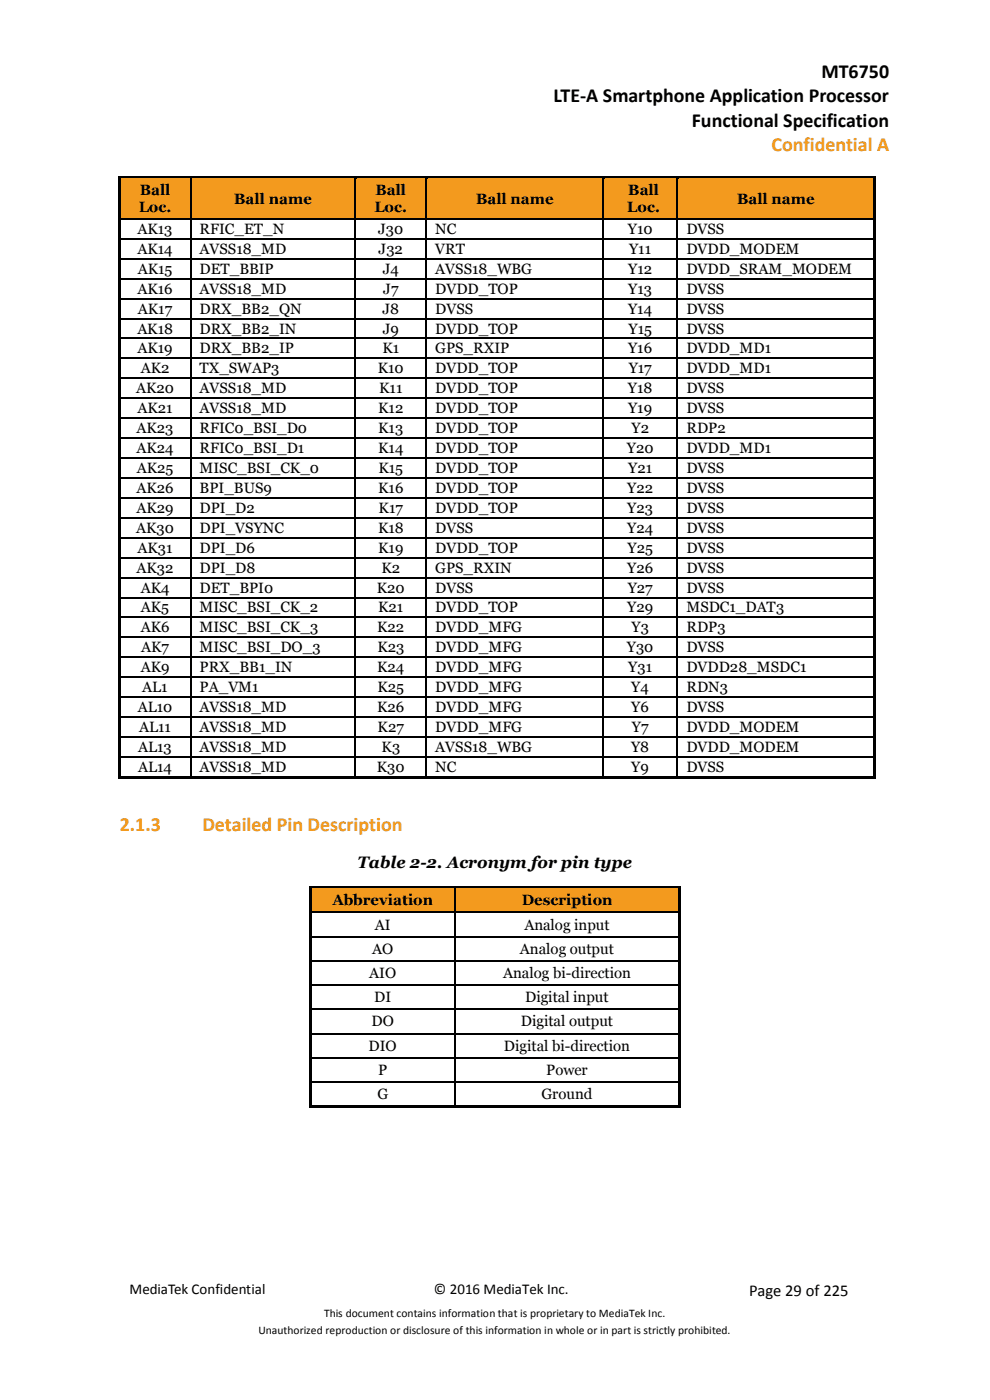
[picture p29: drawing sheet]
<svg xmlns="http://www.w3.org/2000/svg" width="210mm" height="297mm" viewBox="0 0 210 297" stroke-linecap="round" stroke-linejoin="round" font-family="sans-serif">
<defs><g id="words">
<g font-size="4.2">
<text x="174.2" y="16.5">MT6750</text>
<text x="117.4" y="21.7">LTE-A Smartphone Application Processor</text>
<text x="146.8" y="26.9">Functional Specification</text>
</g>
<g font-size="4.2" fill="#f39a1e">
<text x="163.7" y="32.1">Confidential A</text>
<text x="25.4" y="176.3">2.1.3</text>
<text x="42.9" y="176.3">Detailed Pin Description</text>
</g>
<g font-size="3.5">
<text x="75.8" y="184">Table 2-2. Acronym for pin type</text>
<text x="159" y="275">Page 29 of 225</text>
</g>
<g font-size="3.2">
<text x="29.6" y="41.4">Ball</text>
<text x="79.6" y="41.4">Ball</text>
<text x="133.3" y="41.4">Ball</text>
<text x="29.4" y="45">Loc.</text>
<text x="49.7" y="43.2">Ball name</text>
<text x="79.4" y="45">Loc.</text>
<text x="101" y="43.2">Ball name</text>
<text x="133.1" y="45">Loc.</text>
<text x="156.4" y="43.2">Ball name</text>
<text x="29.2" y="49.7">AK13</text>
<text x="29.2" y="53.9">AK14</text>
<text x="42.3" y="49.7">RFIC_ET_N</text>
<text x="42.3" y="53.9">AVSS18_MD</text>
<text x="80.2" y="49.7">J30</text>
<text x="80.3" y="53.9">J32</text>
<text x="92.3" y="49.7">NC</text>
<text x="92.3" y="53.9">VRT</text>
<text x="133.2" y="49.7">Y10</text>
<text x="133.5" y="53.9">Y11</text>
<text x="145.6" y="49.7">DVSS</text>
<text x="145.6" y="53.9">DVDD_MODEM</text>
<text x="29.2" y="58.1">AK15</text>
<text x="42.3" y="58.1">DET_BBIP</text>
<text x="81.2" y="58.1">J4</text>
<text x="92.3" y="58.1">AVSS18_WBG</text>
<text x="133.3" y="58.1">Y12</text>
<text x="145.6" y="58.1">DVDD_SRAM_MODEM</text>
<text x="29.2" y="62.3">AK16</text>
<text x="42.3" y="62.3">AVSS18_MD</text>
<text x="81.3" y="62.3">J7</text>
<text x="92.3" y="62.3">DVDD_TOP</text>
<text x="133.3" y="62.3">Y13</text>
<text x="145.6" y="62.3">DVSS</text>
<text x="29.1" y="70.8">AK18</text>
<text x="29.3" y="66.6">AK17</text>
<text x="42.3" y="66.6">DRX_BB2_QN</text>
<text x="42.3" y="70.8">DRX_BB2_IN</text>
<text x="81.1" y="66.6">J8</text>
<text x="81.2" y="70.8">J9</text>
<text x="92.3" y="66.6">DVSS</text>
<text x="92.3" y="70.8">DVDD_TOP</text>
<text x="133.2" y="66.6">Y14</text>
<text x="133.3" y="70.8">Y15</text>
<text x="145.6" y="66.6">DVSS</text>
<text x="145.6" y="70.8">DVSS</text>
<text x="29.2" y="75">AK19</text>
<text x="42.3" y="75">DRX_BB2_IP</text>
<text x="81.1" y="75">K1</text>
<text x="92.3" y="75">GPS_RXIP</text>
<text x="133.2" y="75">Y16</text>
<text x="145.6" y="75">DVDD_MD1</text>
<text x="28.9" y="83.4">AK20</text>
<text x="29.9" y="79.2">AK2</text>
<text x="42.3" y="79.2">TX_SWAP3</text>
<text x="42.3" y="83.4">AVSS18_MD</text>
<text x="80.2" y="79.2">K10</text>
<text x="80.5" y="83.4">K11</text>
<text x="92.3" y="79.2">DVDD_TOP</text>
<text x="92.3" y="83.4">DVDD_TOP</text>
<text x="133.2" y="83.4">Y18</text>
<text x="133.4" y="79.2">Y17</text>
<text x="145.6" y="79.2">DVDD_MD1</text>
<text x="145.6" y="83.4">DVSS</text>
<text x="29.2" y="87.7">AK21</text>
<text x="42.3" y="87.7">AVSS18_MD</text>
<text x="80.2" y="87.7">K12</text>
<text x="92.3" y="87.7">DVDD_TOP</text>
<text x="133.2" y="87.7">Y19</text>
<text x="145.6" y="87.7">DVSS</text>
<text x="29" y="91.9">AK23</text>
<text x="42.3" y="91.9">RFIC0_BSI_D0</text>
<text x="80.2" y="91.9">K13</text>
<text x="92.3" y="91.9">DVDD_TOP</text>
<text x="134" y="91.9">Y2</text>
<text x="145.6" y="91.9">RDP2</text>
<text x="29" y="96.1">AK24</text>
<text x="29" y="100.3">AK25</text>
<text x="42.3" y="96.1">RFIC0_BSI_D1</text>
<text x="42.3" y="100.3">MISC_BSI_CK_0</text>
<text x="80.2" y="96.1">K14</text>
<text x="80.3" y="100.3">K15</text>
<text x="92.3" y="96.1">DVDD_TOP</text>
<text x="92.3" y="100.3">DVDD_TOP</text>
<text x="133" y="96.1">Y20</text>
<text x="133.3" y="100.3">Y21</text>
<text x="145.6" y="96.1">DVDD_MD1</text>
<text x="145.6" y="100.3">DVSS</text>
<text x="29" y="104.6">AK26</text>
<text x="42.3" y="104.6">BPI_BUS9</text>
<text x="80.2" y="104.6">K16</text>
<text x="92.3" y="104.6">DVDD_TOP</text>
<text x="133.1" y="104.6">Y22</text>
<text x="145.6" y="104.6">DVSS</text>
<text x="28.9" y="113">AK30</text>
<text x="29" y="108.8">AK29</text>
<text x="42.3" y="108.8">DPI_D2</text>
<text x="42.3" y="113">DPI_VSYNC</text>
<text x="80.2" y="113">K18</text>
<text x="80.3" y="108.8">K17</text>
<text x="92.3" y="108.8">DVDD_TOP</text>
<text x="92.3" y="113">DVSS</text>
<text x="133.1" y="108.8">Y23</text>
<text x="133.1" y="113">Y24</text>
<text x="145.6" y="108.8">DVSS</text>
<text x="145.6" y="113">DVSS</text>
<text x="29.2" y="117.2">AK31</text>
<text x="42.3" y="117.2">DPI_D6</text>
<text x="80.2" y="117.2">K19</text>
<text x="92.3" y="117.2">DVDD_TOP</text>
<text x="133.1" y="117.2">Y25</text>
<text x="145.6" y="117.2">DVSS</text>
<text x="29" y="121.5">AK32</text>
<text x="29.9" y="125.7">AK4</text>
<text x="42.3" y="121.5">DPI_D8</text>
<text x="42.3" y="125.7">DET_BPI0</text>
<text x="79.9" y="125.7">K20</text>
<text x="80.9" y="121.5">K2</text>
<text x="92.3" y="121.5">GPS_RXIN</text>
<text x="92.3" y="125.7">DVSS</text>
<text x="133.1" y="121.5">Y26</text>
<text x="133.2" y="125.7">Y27</text>
<text x="145.6" y="121.5">DVSS</text>
<text x="145.6" y="125.7">DVSS</text>
<text x="29.9" y="129.9">AK5</text>
<text x="42.3" y="129.9">MISC_BSI_CK_2</text>
<text x="80.2" y="129.9">K21</text>
<text x="92.3" y="129.9">DVDD_TOP</text>
<text x="133.1" y="129.9">Y29</text>
<text x="145.6" y="129.9">MSDC1_DAT3</text>
<text x="29.9" y="134.2">AK6</text>
<text x="42.3" y="134.2">MISC_BSI_CK_3</text>
<text x="80" y="134.2">K22</text>
<text x="92.3" y="134.2">DVDD_MFG</text>
<text x="134" y="134.2">Y3</text>
<text x="145.6" y="134.2">RDP3</text>
<text x="29.9" y="142.6">AK9</text>
<text x="29.9" y="138.4">AK7</text>
<text x="42.3" y="138.4">MISC_BSI_DO_3</text>
<text x="42.3" y="142.6">PRX_BB1_IN</text>
<text x="80" y="142.6">K24</text>
<text x="80.1" y="138.4">K23</text>
<text x="92.3" y="138.4">DVDD_MFG</text>
<text x="92.3" y="142.6">DVDD_MFG</text>
<text x="133" y="138.4">Y30</text>
<text x="133.3" y="142.6">Y31</text>
<text x="145.6" y="138.4">DVSS</text>
<text x="145.6" y="142.6">DVDD28_MSDC1</text>
<text x="30.2" y="146.8">AL1</text>
<text x="42.3" y="146.8">PA_VM1</text>
<text x="80.1" y="146.8">K25</text>
<text x="92.3" y="146.8">DVDD_MFG</text>
<text x="133.9" y="146.8">Y4</text>
<text x="145.6" y="146.8">RDN3</text>
<text x="29.2" y="151.1">AL10</text>
<text x="29.5" y="155.3">AL11</text>
<text x="42.3" y="151.1">AVSS18_MD</text>
<text x="42.3" y="155.3">AVSS18_MD</text>
<text x="80" y="151.1">K26</text>
<text x="80.1" y="155.3">K27</text>
<text x="92.3" y="151.1">DVDD_MFG</text>
<text x="92.3" y="155.3">DVDD_MFG</text>
<text x="133.9" y="151.1">Y6</text>
<text x="134.1" y="155.3">Y7</text>
<text x="145.6" y="151.1">DVSS</text>
<text x="145.6" y="155.3">DVDD_MODEM</text>
<text x="29.3" y="159.5">AL13</text>
<text x="42.3" y="159.5">AVSS18_MD</text>
<text x="81" y="159.5">K3</text>
<text x="92.3" y="159.5">AVSS18_WBG</text>
<text x="133.9" y="159.5">Y8</text>
<text x="145.6" y="159.5">DVDD_MODEM</text>
<text x="29.3" y="163.7">AL14</text>
<text x="42.3" y="163.7">AVSS18_MD</text>
<text x="79.9" y="163.7">K30</text>
<text x="92.3" y="163.7">NC</text>
<text x="133.9" y="163.7">Y9</text>
<text x="145.6" y="163.7">DVSS</text>
<text x="70.5" y="192">Abbreviation</text>
<text x="79.5" y="197.2">AI</text>
<text x="110.7" y="192">Description</text>
<text x="111.2" y="197.2">Analog input</text>
<text x="79" y="202.3">AO</text>
<text x="110.3" y="202.3">Analog output</text>
<text x="78.3" y="207.5">AIO</text>
<text x="106.7" y="207.5">Analog bi-direction</text>
<text x="79.4" y="212.6">DI</text>
<text x="111.4" y="212.6">Digital input</text>
<text x="78.8" y="217.7">DO</text>
<text x="110.5" y="217.7">Digital output</text>
<text x="78.2" y="222.9">DIO</text>
<text x="106.9" y="222.9">Digital bi-direction</text>
<text x="80.1" y="233.2">G</text>
<text x="80.2" y="228">P</text>
<text x="114.9" y="233.2">Ground</text>
<text x="115.9" y="228">Power</text>
<text x="27.5" y="274.6">MediaTek Confidential</text>
<text x="92.1" y="274.6">© 2016 MediaTek Inc.</text>
</g>
<g font-size="2.5">
<text x="68.8" y="279.3">This document contains information that is proprietary to MediaTek Inc.</text>
<text x="54.8" y="283.1">Unauthorized reproduction or disclosure of this information in whole or in part is strictly prohibited.</text>
</g>
</g></defs>
<g fill="#f39a1e">
<path d="M25.7 37.9h1.6v8.4h-1.6z" fill-rule="evenodd"/>
<path d="M38.5 37.9h1.8v8.4h-1.8z" fill-rule="evenodd"/>
<path d="M27.3 37.9h11.2v4.2h-11.2z" fill-rule="evenodd"/>
<path d="M27.3 42.1h11.2v4.2h-11.2z" fill-rule="evenodd"/>
<path d="M40.6 37.9h34.7v1.8h-34.7z" fill-rule="evenodd"/>
<path d="M40.6 39.7h1.7v4.8h-1.7z" fill-rule="evenodd"/>
<path d="M73.5 39.7h1.8v4.8h-1.8z" fill-rule="evenodd"/>
<path d="M40.6 44.5h34.7v1.8h-34.7z" fill-rule="evenodd"/>
<path d="M42.3 39.7h31.2v4.8h-31.2z" fill-rule="evenodd"/>
<path d="M75.5 37.9h1.8v8.4h-1.8z" fill-rule="evenodd"/>
<path d="M88.5 37.9h1.8v8.4h-1.8z" fill-rule="evenodd"/>
<path d="M77.3 37.9h11.2v4.2h-11.2z" fill-rule="evenodd"/>
<path d="M77.3 42.1h11.2v4.2h-11.2z" fill-rule="evenodd"/>
<path d="M90.6 37.9h37.2v1.8h-37.2z" fill-rule="evenodd"/>
<path d="M90.6 39.7h1.7v4.8h-1.7z" fill-rule="evenodd"/>
<path d="M126.1 39.7h1.7v4.8h-1.7z" fill-rule="evenodd"/>
<path d="M90.6 44.5h37.2v1.8h-37.2z" fill-rule="evenodd"/>
<path d="M92.3 39.7h33.8v4.8h-33.8z" fill-rule="evenodd"/>
<path d="M128.1 37.9h1.8v8.4h-1.8z" fill-rule="evenodd"/>
<path d="M141.8 37.9h1.8v8.4h-1.8z" fill-rule="evenodd"/>
<path d="M129.9 37.9h11.9v4.2h-11.9z" fill-rule="evenodd"/>
<path d="M129.9 42.1h11.9v4.2h-11.9z" fill-rule="evenodd"/>
<path d="M143.8 37.9h41.4v1.8h-41.4z" fill-rule="evenodd"/>
<path d="M143.8 39.7h1.8v4.8h-1.8z" fill-rule="evenodd"/>
<path d="M183.6 39.7h1.6v4.8h-1.6z" fill-rule="evenodd"/>
<path d="M143.8 44.5h41.4v1.8h-41.4z" fill-rule="evenodd"/>
<path d="M145.6 39.7h38v4.8h-38z" fill-rule="evenodd"/>
</g>
<g fill="#000">
<path d="M25.2 37.3h.5v.6h-.5z" fill-rule="evenodd"/>
<path d="M25.2 37.3h.5v.5h-.5z" fill-rule="evenodd"/>
<path d="M25.7 37.3h14.6v.5h-14.6z" fill-rule="evenodd"/>
</g>
<path d="M25.7 37.8h14.6" fill="none" stroke="#f39a1e" stroke-width=".21"/>
<path d="M40.6 37.8l.2 .1z" fill-rule="evenodd" fill="#f39a1e"/>
<g fill="#000">
<path d="M40.3 37.8l.3 .1z" fill-rule="evenodd"/>
<path d="M40.3 37.3h.5v.5h-.5z" fill-rule="evenodd"/>
<path d="M40.8 37.3h34.5v.5h-34.5z" fill-rule="evenodd"/>
</g>
<path d="M40.8 37.8h34.5" fill="none" stroke="#f39a1e" stroke-width=".21"/>
<path d="M75.5 37.8l.3 .1z" fill-rule="evenodd" fill="#f39a1e"/>
<g fill="#000">
<path d="M75.3 37.8l.2 .1z" fill-rule="evenodd"/>
<path d="M75.3 37.3h.5v.5h-.5z" fill-rule="evenodd"/>
<path d="M75.8 37.3h14.5v.5h-14.5z" fill-rule="evenodd"/>
</g>
<path d="M75.8 37.8h14.5" fill="none" stroke="#f39a1e" stroke-width=".21"/>
<path d="M90.6 37.8l.2 .1z" fill-rule="evenodd" fill="#f39a1e"/>
<g fill="#000">
<path d="M90.3 37.8l.3 .1z" fill-rule="evenodd"/>
<path d="M90.3 37.3h.5v.5h-.5z" fill-rule="evenodd"/>
<path d="M90.8 37.3h37v.5h-37z" fill-rule="evenodd"/>
</g>
<path d="M90.8 37.8h37" fill="none" stroke="#f39a1e" stroke-width=".21"/>
<path d="M128.1 37.8l.2 .1z" fill-rule="evenodd" fill="#f39a1e"/>
<g fill="#000">
<path d="M127.8 37.8l.3 .1z" fill-rule="evenodd"/>
<path d="M127.8 37.3h.5v.5h-.5z" fill-rule="evenodd"/>
<path d="M128.3 37.3h15.3v.5h-15.3z" fill-rule="evenodd"/>
</g>
<path d="M128.3 37.8h15.3" fill="none" stroke="#f39a1e" stroke-width=".21"/>
<path d="M143.8 37.8l.3 .1z" fill-rule="evenodd" fill="#f39a1e"/>
<g fill="#000">
<path d="M143.6 37.8l.2 .1z" fill-rule="evenodd"/>
<path d="M143.6 37.3h.5v.5h-.5z" fill-rule="evenodd"/>
<path d="M144.1 37.3h41.1v.5h-41.1z" fill-rule="evenodd"/>
<path d="M185.2 37.3h.5v.6h-.5z" fill-rule="evenodd"/>
<path d="M185.2 37.3h.5v.5h-.5z" fill-rule="evenodd"/>
<path d="M25.2 37.9h.5v8.4h-.5z" fill-rule="evenodd"/>
<path d="M25.2 46.3h.5v.3h-.5z" fill-rule="evenodd"/>
<path d="M25.2 46.6h.5v4h-.5z" fill-rule="evenodd"/>
<path d="M25.2 50.6h.5v.2h-.5z" fill-rule="evenodd"/>
<path d="M25.2 50.8h.5v4h-.5z" fill-rule="evenodd"/>
<path d="M25.2 54.8h.5v.2h-.5z" fill-rule="evenodd"/>
<path d="M25.2 55h.5v4h-.5z" fill-rule="evenodd"/>
<path d="M25.2 59h.5v.3h-.5z" fill-rule="evenodd"/>
<path d="M40.3 46.3h.3v.3h-.3z" fill-rule="evenodd"/>
<path d="M40.3 50.6h.3v.2h-.3z" fill-rule="evenodd"/>
<path d="M40.3 54.8h.3v.2h-.3z" fill-rule="evenodd"/>
<path d="M40.3 59h.3v.3h-.3z" fill-rule="evenodd"/>
<path d="M75.3 46.3h.2v.3h-.2z" fill-rule="evenodd"/>
<path d="M75.3 50.6h.2v.2h-.2z" fill-rule="evenodd"/>
<path d="M75.3 54.8h.2v.2h-.2z" fill-rule="evenodd"/>
<path d="M75.3 59h.2v.3h-.2z" fill-rule="evenodd"/>
<path d="M90.3 46.3h.3v.3h-.3z" fill-rule="evenodd"/>
<path d="M90.3 50.6h.3v.2h-.3z" fill-rule="evenodd"/>
<path d="M90.3 54.8h.3v.2h-.3z" fill-rule="evenodd"/>
<path d="M90.3 59h.3v.3h-.3z" fill-rule="evenodd"/>
<path d="M127.8 46.3h.3v.3h-.3z" fill-rule="evenodd"/>
<path d="M127.8 50.6h.3v.2h-.3z" fill-rule="evenodd"/>
<path d="M127.8 54.8h.3v.2h-.3z" fill-rule="evenodd"/>
<path d="M127.8 59h.3v.3h-.3z" fill-rule="evenodd"/>
<path d="M143.6 46.3h.2v.3h-.2z" fill-rule="evenodd"/>
<path d="M143.6 50.6h.2v.2h-.2z" fill-rule="evenodd"/>
<path d="M143.6 54.8h.2v.2h-.2z" fill-rule="evenodd"/>
<path d="M143.6 59h.2v.3h-.2z" fill-rule="evenodd"/>
<path d="M185.2 37.9h.5v8.4h-.5z" fill-rule="evenodd"/>
<path d="M185.2 46.3h.5v.3h-.5z" fill-rule="evenodd"/>
<path d="M185.2 46.6h.5v4h-.5z" fill-rule="evenodd"/>
<path d="M185.2 50.6h.5v.2h-.5z" fill-rule="evenodd"/>
<path d="M185.2 50.8h.5v4h-.5z" fill-rule="evenodd"/>
<path d="M185.2 54.8h.5v.2h-.5z" fill-rule="evenodd"/>
<path d="M185.2 55h.5v4h-.5z" fill-rule="evenodd"/>
<path d="M185.2 59h.5v.3h-.5z" fill-rule="evenodd"/>
<path d="M25.2 59.3h.5v4h-.5z" fill-rule="evenodd"/>
<path d="M25.2 63.3h.5v.2h-.5z" fill-rule="evenodd"/>
<path d="M25.2 63.5h.5v3.9h-.5z" fill-rule="evenodd"/>
<path d="M25.2 67.4h.5v.3h-.5z" fill-rule="evenodd"/>
<path d="M25.2 67.7h.5v4h-.5z" fill-rule="evenodd"/>
<path d="M25.2 71.7h.5v.2h-.5z" fill-rule="evenodd"/>
<path d="M25.2 71.9h.5v4h-.5z" fill-rule="evenodd"/>
<path d="M25.2 75.9h.5v.3h-.5z" fill-rule="evenodd"/>
<path d="M40.3 63.3h.3v.2h-.3z" fill-rule="evenodd"/>
<path d="M40.3 67.4h.3v.3h-.3z" fill-rule="evenodd"/>
<path d="M40.3 71.7h.3v.2h-.3z" fill-rule="evenodd"/>
<path d="M40.3 75.9h.3v.3h-.3z" fill-rule="evenodd"/>
<path d="M75.3 63.3h.2v.2h-.2z" fill-rule="evenodd"/>
<path d="M75.3 67.4h.2v.3h-.2z" fill-rule="evenodd"/>
<path d="M75.3 71.7h.2v.2h-.2z" fill-rule="evenodd"/>
<path d="M75.3 75.9h.2v.3h-.2z" fill-rule="evenodd"/>
<path d="M90.3 63.3h.3v.2h-.3z" fill-rule="evenodd"/>
<path d="M90.3 67.4h.3v.3h-.3z" fill-rule="evenodd"/>
<path d="M90.3 71.7h.3v.2h-.3z" fill-rule="evenodd"/>
<path d="M90.3 75.9h.3v.3h-.3z" fill-rule="evenodd"/>
<path d="M127.8 63.3h.3v.2h-.3z" fill-rule="evenodd"/>
<path d="M127.8 67.4h.3v.3h-.3z" fill-rule="evenodd"/>
<path d="M127.8 71.7h.3v.2h-.3z" fill-rule="evenodd"/>
<path d="M127.8 75.9h.3v.3h-.3z" fill-rule="evenodd"/>
<path d="M143.6 63.3h.2v.2h-.2z" fill-rule="evenodd"/>
<path d="M143.6 67.4h.2v.3h-.2z" fill-rule="evenodd"/>
<path d="M143.6 71.7h.2v.2h-.2z" fill-rule="evenodd"/>
<path d="M143.6 75.9h.2v.3h-.2z" fill-rule="evenodd"/>
<path d="M185.2 59.3h.5v4h-.5z" fill-rule="evenodd"/>
<path d="M185.2 63.3h.5v.2h-.5z" fill-rule="evenodd"/>
<path d="M185.2 63.5h.5v3.9h-.5z" fill-rule="evenodd"/>
<path d="M185.2 67.4h.5v.3h-.5z" fill-rule="evenodd"/>
<path d="M185.2 67.7h.5v4h-.5z" fill-rule="evenodd"/>
<path d="M185.2 71.7h.5v.2h-.5z" fill-rule="evenodd"/>
<path d="M185.2 71.9h.5v4h-.5z" fill-rule="evenodd"/>
<path d="M185.2 75.9h.5v.3h-.5z" fill-rule="evenodd"/>
<path d="M25.2 76.2h.5v3.9h-.5z" fill-rule="evenodd"/>
<path d="M25.2 80.1h.5v.3h-.5z" fill-rule="evenodd"/>
<path d="M25.2 80.4h.5v4h-.5z" fill-rule="evenodd"/>
<path d="M25.2 84.4h.5v.2h-.5z" fill-rule="evenodd"/>
<path d="M25.2 84.6h.5v4h-.5z" fill-rule="evenodd"/>
<path d="M25.2 88.6h.5v.2h-.5z" fill-rule="evenodd"/>
<path d="M25.2 88.8h.5v4h-.5z" fill-rule="evenodd"/>
<path d="M25.2 92.8h.5v.3h-.5z" fill-rule="evenodd"/>
<path d="M25.2 93.1h.5v3.9h-.5z" fill-rule="evenodd"/>
<path d="M25.2 97h.5v.3h-.5z" fill-rule="evenodd"/>
<path d="M40.3 80.1h.3v.3h-.3z" fill-rule="evenodd"/>
<path d="M40.3 84.4h.3v.2h-.3z" fill-rule="evenodd"/>
<path d="M40.3 88.6h.3v.2h-.3z" fill-rule="evenodd"/>
<path d="M40.3 92.8h.3v.3h-.3z" fill-rule="evenodd"/>
<path d="M40.3 97h.3v.3h-.3z" fill-rule="evenodd"/>
<path d="M75.3 80.1h.2v.3h-.2z" fill-rule="evenodd"/>
<path d="M75.3 84.4h.2v.2h-.2z" fill-rule="evenodd"/>
<path d="M75.3 88.6h.2v.2h-.2z" fill-rule="evenodd"/>
<path d="M75.3 92.8h.2v.3h-.2z" fill-rule="evenodd"/>
<path d="M75.3 97h.2v.3h-.2z" fill-rule="evenodd"/>
<path d="M90.3 80.1h.3v.3h-.3z" fill-rule="evenodd"/>
<path d="M90.3 84.4h.3v.2h-.3z" fill-rule="evenodd"/>
<path d="M90.3 88.6h.3v.2h-.3z" fill-rule="evenodd"/>
<path d="M90.3 92.8h.3v.3h-.3z" fill-rule="evenodd"/>
<path d="M90.3 97h.3v.3h-.3z" fill-rule="evenodd"/>
<path d="M127.8 80.1h.3v.3h-.3z" fill-rule="evenodd"/>
<path d="M127.8 84.4h.3v.2h-.3z" fill-rule="evenodd"/>
<path d="M127.8 88.6h.3v.2h-.3z" fill-rule="evenodd"/>
<path d="M127.8 92.8h.3v.3h-.3z" fill-rule="evenodd"/>
<path d="M127.8 97h.3v.3h-.3z" fill-rule="evenodd"/>
<path d="M143.6 80.1h.2v.3h-.2z" fill-rule="evenodd"/>
<path d="M143.6 84.4h.2v.2h-.2z" fill-rule="evenodd"/>
<path d="M143.6 88.6h.2v.2h-.2z" fill-rule="evenodd"/>
<path d="M143.6 92.8h.2v.3h-.2z" fill-rule="evenodd"/>
<path d="M143.6 97h.2v.3h-.2z" fill-rule="evenodd"/>
<path d="M185.2 76.2h.5v3.9h-.5z" fill-rule="evenodd"/>
<path d="M185.2 80.1h.5v.3h-.5z" fill-rule="evenodd"/>
<path d="M185.2 80.4h.5v4h-.5z" fill-rule="evenodd"/>
<path d="M185.2 84.4h.5v.2h-.5z" fill-rule="evenodd"/>
<path d="M185.2 84.6h.5v4h-.5z" fill-rule="evenodd"/>
<path d="M185.2 88.6h.5v.2h-.5z" fill-rule="evenodd"/>
<path d="M185.2 88.8h.5v4h-.5z" fill-rule="evenodd"/>
<path d="M185.2 92.8h.5v.3h-.5z" fill-rule="evenodd"/>
<path d="M185.2 93.1h.5v3.9h-.5z" fill-rule="evenodd"/>
<path d="M185.2 97h.5v.3h-.5z" fill-rule="evenodd"/>
<path d="M25.2 97.3h.5v4h-.5z" fill-rule="evenodd"/>
<path d="M25.2 101.3h.5v.2h-.5z" fill-rule="evenodd"/>
<path d="M25.2 101.5h.5v4h-.5z" fill-rule="evenodd"/>
<path d="M25.2 105.5h.5v.3h-.5z" fill-rule="evenodd"/>
<path d="M25.2 105.8h.5v3.9h-.5z" fill-rule="evenodd"/>
<path d="M25.2 109.7h.5v.3h-.5z" fill-rule="evenodd"/>
<path d="M25.2 110h.5v3.9h-.5z" fill-rule="evenodd"/>
<path d="M25.2 113.9h.5v.3h-.5z" fill-rule="evenodd"/>
<path d="M25.2 114.2h.5v4h-.5z" fill-rule="evenodd"/>
<path d="M25.2 118.2h.5v.2h-.5z" fill-rule="evenodd"/>
<path d="M40.3 101.3h.3v.2h-.3z" fill-rule="evenodd"/>
<path d="M40.3 105.5h.3v.3h-.3z" fill-rule="evenodd"/>
<path d="M40.3 109.7h.3v.3h-.3z" fill-rule="evenodd"/>
<path d="M40.3 113.9h.3v.3h-.3z" fill-rule="evenodd"/>
<path d="M40.3 118.2h.3v.2h-.3z" fill-rule="evenodd"/>
<path d="M75.3 101.3h.2v.2h-.2z" fill-rule="evenodd"/>
<path d="M75.3 105.5h.2v.3h-.2z" fill-rule="evenodd"/>
<path d="M75.3 109.7h.2v.3h-.2z" fill-rule="evenodd"/>
<path d="M75.3 113.9h.2v.3h-.2z" fill-rule="evenodd"/>
<path d="M75.3 118.2h.2v.2h-.2z" fill-rule="evenodd"/>
<path d="M90.3 101.3h.3v.2h-.3z" fill-rule="evenodd"/>
<path d="M90.3 105.5h.3v.3h-.3z" fill-rule="evenodd"/>
<path d="M90.3 109.7h.3v.3h-.3z" fill-rule="evenodd"/>
<path d="M90.3 113.9h.3v.3h-.3z" fill-rule="evenodd"/>
<path d="M90.3 118.2h.3v.2h-.3z" fill-rule="evenodd"/>
<path d="M127.8 101.3h.3v.2h-.3z" fill-rule="evenodd"/>
<path d="M127.8 105.5h.3v.3h-.3z" fill-rule="evenodd"/>
<path d="M127.8 109.7h.3v.3h-.3z" fill-rule="evenodd"/>
<path d="M127.8 113.9h.3v.3h-.3z" fill-rule="evenodd"/>
<path d="M127.8 118.2h.3v.2h-.3z" fill-rule="evenodd"/>
<path d="M143.6 101.3h.2v.2h-.2z" fill-rule="evenodd"/>
<path d="M143.6 105.5h.2v.3h-.2z" fill-rule="evenodd"/>
<path d="M143.6 109.7h.2v.3h-.2z" fill-rule="evenodd"/>
<path d="M143.6 113.9h.2v.3h-.2z" fill-rule="evenodd"/>
<path d="M143.6 118.2h.2v.2h-.2z" fill-rule="evenodd"/>
<path d="M185.2 97.3h.5v4h-.5z" fill-rule="evenodd"/>
<path d="M185.2 101.3h.5v.2h-.5z" fill-rule="evenodd"/>
<path d="M185.2 101.5h.5v4h-.5z" fill-rule="evenodd"/>
<path d="M185.2 105.5h.5v.3h-.5z" fill-rule="evenodd"/>
<path d="M185.2 105.8h.5v3.9h-.5z" fill-rule="evenodd"/>
<path d="M185.2 109.7h.5v.3h-.5z" fill-rule="evenodd"/>
<path d="M185.2 110h.5v3.9h-.5z" fill-rule="evenodd"/>
<path d="M185.2 113.9h.5v.3h-.5z" fill-rule="evenodd"/>
<path d="M185.2 114.2h.5v4h-.5z" fill-rule="evenodd"/>
<path d="M185.2 118.2h.5v.2h-.5z" fill-rule="evenodd"/>
<path d="M25.2 118.4h.5v4h-.5z" fill-rule="evenodd"/>
<path d="M25.2 122.4h.5v.3h-.5z" fill-rule="evenodd"/>
<path d="M25.2 122.7h.5v3.9h-.5z" fill-rule="evenodd"/>
<path d="M25.2 126.6h.5v.3h-.5z" fill-rule="evenodd"/>
<path d="M25.2 126.9h.5v3.9h-.5z" fill-rule="evenodd"/>
<path d="M25.2 130.8h.5v.3h-.5z" fill-rule="evenodd"/>
<path d="M25.2 131.1h.5v4h-.5z" fill-rule="evenodd"/>
<path d="M25.2 135.1h.5v.2h-.5z" fill-rule="evenodd"/>
<path d="M25.2 135.3h.5v4h-.5z" fill-rule="evenodd"/>
<path d="M25.2 139.3h.5v.2h-.5z" fill-rule="evenodd"/>
<path d="M40.3 122.4h.3v.3h-.3z" fill-rule="evenodd"/>
<path d="M40.3 126.6h.3v.3h-.3z" fill-rule="evenodd"/>
<path d="M40.3 130.8h.3v.3h-.3z" fill-rule="evenodd"/>
<path d="M40.3 135.1h.3v.2h-.3z" fill-rule="evenodd"/>
<path d="M40.3 139.3h.3v.2h-.3z" fill-rule="evenodd"/>
<path d="M75.3 122.4h.2v.3h-.2z" fill-rule="evenodd"/>
<path d="M75.3 126.6h.2v.3h-.2z" fill-rule="evenodd"/>
<path d="M75.3 130.8h.2v.3h-.2z" fill-rule="evenodd"/>
<path d="M75.3 135.1h.2v.2h-.2z" fill-rule="evenodd"/>
<path d="M75.3 139.3h.2v.2h-.2z" fill-rule="evenodd"/>
<path d="M90.3 122.4h.3v.3h-.3z" fill-rule="evenodd"/>
<path d="M90.3 126.6h.3v.3h-.3z" fill-rule="evenodd"/>
<path d="M90.3 130.8h.3v.3h-.3z" fill-rule="evenodd"/>
<path d="M90.3 135.1h.3v.2h-.3z" fill-rule="evenodd"/>
<path d="M90.3 139.3h.3v.2h-.3z" fill-rule="evenodd"/>
<path d="M127.8 122.4h.3v.3h-.3z" fill-rule="evenodd"/>
<path d="M127.8 126.6h.3v.3h-.3z" fill-rule="evenodd"/>
<path d="M127.8 130.8h.3v.3h-.3z" fill-rule="evenodd"/>
<path d="M127.8 135.1h.3v.2h-.3z" fill-rule="evenodd"/>
<path d="M127.8 139.3h.3v.2h-.3z" fill-rule="evenodd"/>
<path d="M143.6 122.4h.2v.3h-.2z" fill-rule="evenodd"/>
<path d="M143.6 126.6h.2v.3h-.2z" fill-rule="evenodd"/>
<path d="M143.6 130.8h.2v.3h-.2z" fill-rule="evenodd"/>
<path d="M143.6 135.1h.2v.2h-.2z" fill-rule="evenodd"/>
<path d="M143.6 139.3h.2v.2h-.2z" fill-rule="evenodd"/>
<path d="M185.2 118.4h.5v4h-.5z" fill-rule="evenodd"/>
<path d="M185.2 122.4h.5v.3h-.5z" fill-rule="evenodd"/>
<path d="M185.2 122.7h.5v3.9h-.5z" fill-rule="evenodd"/>
<path d="M185.2 126.6h.5v.3h-.5z" fill-rule="evenodd"/>
<path d="M185.2 126.9h.5v3.9h-.5z" fill-rule="evenodd"/>
<path d="M185.2 130.8h.5v.3h-.5z" fill-rule="evenodd"/>
<path d="M185.2 131.1h.5v4h-.5z" fill-rule="evenodd"/>
<path d="M185.2 135.1h.5v.2h-.5z" fill-rule="evenodd"/>
<path d="M185.2 135.3h.5v4h-.5z" fill-rule="evenodd"/>
<path d="M185.2 139.3h.5v.2h-.5z" fill-rule="evenodd"/>
<path d="M25.2 139.5h.5v4h-.5z" fill-rule="evenodd"/>
<path d="M25.2 143.5h.5v.3h-.5z" fill-rule="evenodd"/>
<path d="M25.2 143.8h.5v4h-.5z" fill-rule="evenodd"/>
<path d="M25.2 147.8h.5v.2h-.5z" fill-rule="evenodd"/>
<path d="M25.2 148h.5v4h-.5z" fill-rule="evenodd"/>
<path d="M25.2 152h.5v.2h-.5z" fill-rule="evenodd"/>
<path d="M25.2 152.2h.5v4h-.5z" fill-rule="evenodd"/>
<path d="M25.2 156.2h.5v.2h-.5z" fill-rule="evenodd"/>
<path d="M40.3 143.5h.3v.3h-.3z" fill-rule="evenodd"/>
<path d="M40.3 147.8h.3v.2h-.3z" fill-rule="evenodd"/>
<path d="M40.3 152h.3v.2h-.3z" fill-rule="evenodd"/>
<path d="M40.3 156.2h.3v.2h-.3z" fill-rule="evenodd"/>
<path d="M75.3 143.5h.2v.3h-.2z" fill-rule="evenodd"/>
<path d="M75.3 147.8h.2v.2h-.2z" fill-rule="evenodd"/>
<path d="M75.3 152h.2v.2h-.2z" fill-rule="evenodd"/>
<path d="M75.3 156.2h.2v.2h-.2z" fill-rule="evenodd"/>
<path d="M90.3 143.5h.3v.3h-.3z" fill-rule="evenodd"/>
<path d="M90.3 147.8h.3v.2h-.3z" fill-rule="evenodd"/>
<path d="M90.3 152h.3v.2h-.3z" fill-rule="evenodd"/>
<path d="M90.3 156.2h.3v.2h-.3z" fill-rule="evenodd"/>
<path d="M127.8 143.5h.3v.3h-.3z" fill-rule="evenodd"/>
<path d="M127.8 147.8h.3v.2h-.3z" fill-rule="evenodd"/>
<path d="M127.8 152h.3v.2h-.3z" fill-rule="evenodd"/>
<path d="M127.8 156.2h.3v.2h-.3z" fill-rule="evenodd"/>
<path d="M143.6 143.5h.2v.3h-.2z" fill-rule="evenodd"/>
<path d="M143.6 147.8h.2v.2h-.2z" fill-rule="evenodd"/>
<path d="M143.6 152h.2v.2h-.2z" fill-rule="evenodd"/>
<path d="M143.6 156.2h.2v.2h-.2z" fill-rule="evenodd"/>
<path d="M185.2 139.5h.5v4h-.5z" fill-rule="evenodd"/>
<path d="M185.2 143.5h.5v.3h-.5z" fill-rule="evenodd"/>
<path d="M185.2 143.8h.5v4h-.5z" fill-rule="evenodd"/>
<path d="M185.2 147.8h.5v.2h-.5z" fill-rule="evenodd"/>
<path d="M185.2 148h.5v4h-.5z" fill-rule="evenodd"/>
<path d="M185.2 152h.5v.2h-.5z" fill-rule="evenodd"/>
<path d="M185.2 152.2h.5v4h-.5z" fill-rule="evenodd"/>
<path d="M185.2 156.2h.5v.2h-.5z" fill-rule="evenodd"/>
<path d="M25.2 156.4h.5v4h-.5z" fill-rule="evenodd"/>
<path d="M25.2 160.4h.5v.3h-.5z" fill-rule="evenodd"/>
<path d="M25.2 160.7h.5v3.9h-.5z" fill-rule="evenodd"/>
<path d="M25.2 164.6h.5v.5h-.5z" fill-rule="evenodd"/>
<path d="M25.2 164.6h.5v.5h-.5z" fill-rule="evenodd"/>
<path d="M25.7 164.6h14.6v.5h-14.6z" fill-rule="evenodd"/>
<path d="M40.3 160.4h.3v.3h-.3z" fill-rule="evenodd"/>
<path d="M40.3 164.6h.5v.5h-.5z" fill-rule="evenodd"/>
<path d="M40.8 164.6h34.5v.5h-34.5z" fill-rule="evenodd"/>
<path d="M75.3 160.4h.2v.3h-.2z" fill-rule="evenodd"/>
<path d="M75.3 164.6h.5v.5h-.5z" fill-rule="evenodd"/>
<path d="M75.8 164.6h14.5v.5h-14.5z" fill-rule="evenodd"/>
<path d="M90.3 160.4h.3v.3h-.3z" fill-rule="evenodd"/>
<path d="M90.3 164.6h.5v.5h-.5z" fill-rule="evenodd"/>
<path d="M90.8 164.6h37v.5h-37z" fill-rule="evenodd"/>
<path d="M127.8 160.4h.3v.3h-.3z" fill-rule="evenodd"/>
<path d="M127.8 164.6h.5v.5h-.5z" fill-rule="evenodd"/>
<path d="M128.3 164.6h15.3v.5h-15.3z" fill-rule="evenodd"/>
<path d="M143.6 160.4h.2v.3h-.2z" fill-rule="evenodd"/>
<path d="M143.6 164.6h.5v.5h-.5z" fill-rule="evenodd"/>
<path d="M144.1 164.6h41.1v.5h-41.1z" fill-rule="evenodd"/>
<path d="M185.2 156.4h.5v4h-.5z" fill-rule="evenodd"/>
<path d="M185.2 160.4h.5v.3h-.5z" fill-rule="evenodd"/>
<path d="M185.2 160.7h.5v3.9h-.5z" fill-rule="evenodd"/>
<path d="M185.2 164.6h.5v.5h-.5z" fill-rule="evenodd"/>
<path d="M185.2 164.6h.5v.5h-.5z" fill-rule="evenodd"/>
</g>
<path d="M144.1 37.8h41.1" fill="none" stroke="#f39a1e" stroke-width=".21"/>
<g fill="none" stroke="#000" stroke-width=".25">
<path d="M40.4 37.9v8.4M75.4 37.9v8.4M90.4 37.9v8.4M128 37.9v8.4M143.7 37.9v8.4M25.7 46.4h14.6M25.7 50.7h14.6M25.7 54.9h14.6M25.7 59.1h14.6M40.4 46.6v4M40.4 50.8v4M40.4 55v4"/>
<path d="M40.4 59.3v4M40.6 46.4h34.7M40.6 50.7h34.7M40.6 54.9h34.7M40.6 59.1h34.7M75.4 46.6v4M75.4 50.8v4M75.4 55v4M75.4 59.3v4M75.5 46.4h14.8M75.5 50.7h14.8M75.5 54.9h14.8"/>
<path d="M75.5 59.1h14.8M90.4 46.6v4M90.4 50.8v4M90.4 55v4M90.4 59.3v4M90.6 46.4h37.2M90.6 50.7h37.2M90.6 54.9h37.2M90.6 59.1h37.2M128 46.6v4M128 50.8v4M128 55v4"/>
<path d="M128 59.3v4M128.1 46.4h15.5M128.1 50.7h15.5M128.1 54.9h15.5M128.1 59.1h15.5M143.7 46.6v4M143.7 50.8v4M143.7 55v4M143.7 59.3v4M143.8 46.4h41.4M143.8 50.7h41.4M143.8 54.9h41.4"/>
<path d="M143.8 59.1h41.4M25.7 63.4h14.6M25.7 67.6h14.6M25.7 71.8h14.6M25.7 76h14.6M40.4 63.5v3.9M40.4 67.7v4M40.4 71.9v4M40.4 76.2v3.9M40.6 63.4h34.7M40.6 67.6h34.7M40.6 71.8h34.7"/>
<path d="M40.6 76h34.7M75.4 63.5v3.9M75.4 67.7v4M75.4 71.9v4M75.4 76.2v3.9M75.5 63.4h14.8M75.5 67.6h14.8M75.5 71.8h14.8M75.5 76h14.8M90.4 63.5v3.9M90.4 67.7v4M90.4 71.9v4"/>
<path d="M90.4 76.2v3.9M90.6 63.4h37.2M90.6 67.6h37.2M90.6 71.8h37.2M90.6 76h37.2M128 63.5v3.9M128 67.7v4M128 71.9v4M128 76.2v3.9M128.1 63.4h15.5M128.1 67.6h15.5M128.1 71.8h15.5"/>
<path d="M128.1 76h15.5M143.7 63.5v3.9M143.7 67.7v4M143.7 71.9v4M143.7 76.2v3.9M143.8 63.4h41.4M143.8 67.6h41.4M143.8 71.8h41.4M143.8 76h41.4M25.7 80.3h14.6M25.7 84.5h14.6M25.7 88.7h14.6"/>
<path d="M25.7 92.9h14.6M25.7 97.2h14.6M40.4 80.4v4M40.4 84.6v4M40.4 88.8v4M40.4 93.1v3.9M40.4 97.3v4M40.6 80.3h34.7M40.6 84.5h34.7M40.6 88.7h34.7M40.6 92.9h34.7M40.6 97.2h34.7"/>
<path d="M75.4 80.4v4M75.4 84.6v4M75.4 88.8v4M75.4 93.1v3.9M75.4 97.3v4M75.5 80.3h14.8M75.5 84.5h14.8M75.5 88.7h14.8M75.5 92.9h14.8M75.5 97.2h14.8M90.4 80.4v4M90.4 84.6v4"/>
<path d="M90.4 88.8v4M90.4 93.1v3.9M90.4 97.3v4M90.6 80.3h37.2M90.6 84.5h37.2M90.6 88.7h37.2M90.6 92.9h37.2M90.6 97.2h37.2M128 80.4v4M128 84.6v4M128 88.8v4M128 93.1v3.9"/>
<path d="M128 97.3v4M128.1 80.3h15.5M128.1 84.5h15.5M128.1 88.7h15.5M128.1 92.9h15.5M128.1 97.2h15.5M143.7 80.4v4M143.7 84.6v4M143.7 88.8v4M143.7 93.1v3.9M143.7 97.3v4M143.8 80.3h41.4"/>
<path d="M143.8 84.5h41.4M143.8 88.7h41.4M143.8 92.9h41.4M143.8 97.2h41.4M25.7 101.4h14.6M25.7 105.6h14.6M25.7 109.8h14.6M25.7 114.1h14.6M25.7 118.3h14.6M40.4 101.5v4M40.4 105.8v3.9M40.4 110v3.9"/>
<path d="M40.4 114.2v4M40.4 118.4v4M40.6 101.4h34.7M40.6 105.6h34.7M40.6 109.8h34.7M40.6 114.1h34.7M40.6 118.3h34.7M75.4 101.5v4M75.4 105.8v3.9M75.4 110v3.9M75.4 114.2v4M75.4 118.4v4"/>
<path d="M75.5 101.4h14.8M75.5 105.6h14.8M75.5 109.8h14.8M75.5 114.1h14.8M75.5 118.3h14.8M90.4 101.5v4M90.4 105.8v3.9M90.4 110v3.9M90.4 114.2v4M90.4 118.4v4M90.6 101.4h37.2M90.6 105.6h37.2"/>
<path d="M90.6 109.8h37.2M90.6 114.1h37.2M90.6 118.3h37.2M128 101.5v4M128 105.8v3.9M128 110v3.9M128 114.2v4M128 118.4v4M128.1 101.4h15.5M128.1 105.6h15.5M128.1 109.8h15.5M128.1 114.1h15.5"/>
<path d="M128.1 118.3h15.5M143.7 101.5v4M143.7 105.8v3.9M143.7 110v3.9M143.7 114.2v4M143.7 118.4v4M143.8 101.4h41.4M143.8 105.6h41.4M143.8 109.8h41.4M143.8 114.1h41.4M143.8 118.3h41.4M25.7 122.5h14.6"/>
<path d="M25.7 126.8h14.6M25.7 131h14.6M25.7 135.2h14.6M25.7 139.4h14.6M40.4 122.7v3.9M40.4 126.9v3.9M40.4 131.1v4M40.4 135.3v4M40.4 139.5v4M40.6 122.5h34.7M40.6 126.8h34.7M40.6 131h34.7"/>
<path d="M40.6 135.2h34.7M40.6 139.4h34.7M75.4 122.7v3.9M75.4 126.9v3.9M75.4 131.1v4M75.4 135.3v4M75.4 139.5v4M75.5 122.5h14.8M75.5 126.8h14.8M75.5 131h14.8M75.5 135.2h14.8M75.5 139.4h14.8"/>
<path d="M90.4 122.7v3.9M90.4 126.9v3.9M90.4 131.1v4M90.4 135.3v4M90.4 139.5v4M90.6 122.5h37.2M90.6 126.8h37.2M90.6 131h37.2M90.6 135.2h37.2M90.6 139.4h37.2M128 122.7v3.9M128 126.9v3.9"/>
<path d="M128 131.1v4M128 135.3v4M128 139.5v4M128.1 122.5h15.5M128.1 126.8h15.5M128.1 131h15.5M128.1 135.2h15.5M128.1 139.4h15.5M143.7 122.7v3.9M143.7 126.9v3.9M143.7 131.1v4M143.7 135.3v4"/>
<path d="M143.7 139.5v4M143.8 122.5h41.4M143.8 126.8h41.4M143.8 131h41.4M143.8 135.2h41.4M143.8 139.4h41.4M25.7 143.7h14.6M25.7 147.9h14.6M25.7 152.1h14.6M25.7 156.3h14.6M40.4 143.8v4M40.4 148v4"/>
<path d="M40.4 152.2v4M40.4 156.4v4M40.6 143.7h34.7M40.6 147.9h34.7M40.6 152.1h34.7M40.6 156.3h34.7M75.4 143.8v4M75.4 148v4M75.4 152.2v4M75.4 156.4v4M75.5 143.7h14.8M75.5 147.9h14.8"/>
<path d="M75.5 152.1h14.8M75.5 156.3h14.8M90.4 143.8v4M90.4 148v4M90.4 152.2v4M90.4 156.4v4M90.6 143.7h37.2M90.6 147.9h37.2M90.6 152.1h37.2M90.6 156.3h37.2M128 143.8v4M128 148v4"/>
<path d="M128 152.2v4M128 156.4v4M128.1 143.7h15.5M128.1 147.9h15.5M128.1 152.1h15.5M128.1 156.3h15.5M143.7 143.8v4M143.7 148v4M143.7 152.2v4M143.7 156.4v4M143.8 143.7h41.4M143.8 147.9h41.4"/>
<path d="M143.8 152.1h41.4M143.8 156.3h41.4M25.7 160.6h14.6M40.4 160.7v3.9M40.6 160.6h34.7M75.4 160.7v3.9M75.5 160.6h14.8M90.4 160.7v3.9M90.6 160.6h37.2M128 160.7v3.9M128.1 160.6h15.5M143.7 160.7v3.9"/>
<path d="M143.8 160.6h41.4"/>
</g>
<g fill="#f39a1e">
<path d="M66.2 188.5h1.6v4.9h-1.6z" fill-rule="evenodd"/>
<path d="M94.6 188.5h1.8v4.9h-1.8z" fill-rule="evenodd"/>
<path d="M67.8 188.5h26.8v4.9h-26.8z" fill-rule="evenodd"/>
<path d="M96.6 188.5h1.8v4.9h-1.8z" fill-rule="evenodd"/>
<path d="M142.2 188.5h1.7v4.9h-1.7z" fill-rule="evenodd"/>
<path d="M98.4 188.5h43.8v4.9h-43.8z" fill-rule="evenodd"/>
</g>
<g fill="#000">
<path d="M65.7 188h.5v.6h-.5z" fill-rule="evenodd"/>
<path d="M65.7 188h.5v.5h-.5z" fill-rule="evenodd"/>
<path d="M66.2 188h30.2v.5h-30.2z" fill-rule="evenodd"/>
</g>
<path d="M66.2 188.6h30.2" fill="none" stroke="#f39a1e" stroke-width=".21"/>
<path d="M96.6 188.5l.3 .1z" fill-rule="evenodd" fill="#f39a1e"/>
<g fill="#000">
<path d="M65.7 188.6h.5v4.8h-.5z" fill-rule="evenodd"/>
<path d="M65.7 193.4h.5v.3h-.5z" fill-rule="evenodd"/>
<path d="M65.7 193.7h.5v4.9h-.5z" fill-rule="evenodd"/>
<path d="M65.7 198.6h.5v.2h-.5z" fill-rule="evenodd"/>
<path d="M96.4 188.5l.2 .1z" fill-rule="evenodd"/>
<path d="M96.4 188h.5v.5h-.5z" fill-rule="evenodd"/>
<path d="M96.4 193.4h.2v.3h-.2z" fill-rule="evenodd"/>
<path d="M96.4 198.6h.2v.2h-.2z" fill-rule="evenodd"/>
<path d="M96.9 188h47v.5h-47z" fill-rule="evenodd"/>
<path d="M143.9 188h.5v.6h-.5z" fill-rule="evenodd"/>
<path d="M143.9 188h.5v.5h-.5z" fill-rule="evenodd"/>
<path d="M143.9 188.6h.5v4.8h-.5z" fill-rule="evenodd"/>
<path d="M143.9 193.4h.5v.3h-.5z" fill-rule="evenodd"/>
<path d="M143.9 193.7h.5v4.9h-.5z" fill-rule="evenodd"/>
<path d="M143.9 198.6h.5v.2h-.5z" fill-rule="evenodd"/>
<path d="M65.7 198.8h.5v4.9h-.5z" fill-rule="evenodd"/>
<path d="M65.7 203.7h.5v.2h-.5z" fill-rule="evenodd"/>
<path d="M65.7 203.9h.5v5h-.5z" fill-rule="evenodd"/>
<path d="M65.7 208.9h.5v.2h-.5z" fill-rule="evenodd"/>
<path d="M65.7 209.1h.5v4.9h-.5z" fill-rule="evenodd"/>
<path d="M65.7 214h.5v.2h-.5z" fill-rule="evenodd"/>
<path d="M65.7 214.2h.5v4.9h-.5z" fill-rule="evenodd"/>
<path d="M65.7 219.1h.5v.3h-.5z" fill-rule="evenodd"/>
<path d="M96.4 203.7h.2v.2h-.2z" fill-rule="evenodd"/>
<path d="M96.4 208.9h.2v.2h-.2z" fill-rule="evenodd"/>
<path d="M96.4 214h.2v.2h-.2z" fill-rule="evenodd"/>
<path d="M96.4 219.1h.2v.3h-.2z" fill-rule="evenodd"/>
<path d="M143.9 198.8h.5v4.9h-.5z" fill-rule="evenodd"/>
<path d="M143.9 203.7h.5v.2h-.5z" fill-rule="evenodd"/>
<path d="M143.9 203.9h.5v5h-.5z" fill-rule="evenodd"/>
<path d="M143.9 208.9h.5v.2h-.5z" fill-rule="evenodd"/>
<path d="M143.9 209.1h.5v4.9h-.5z" fill-rule="evenodd"/>
<path d="M143.9 214h.5v.2h-.5z" fill-rule="evenodd"/>
<path d="M143.9 214.2h.5v4.9h-.5z" fill-rule="evenodd"/>
<path d="M143.9 219.1h.5v.3h-.5z" fill-rule="evenodd"/>
<path d="M65.7 219.4h.5v4.9h-.5z" fill-rule="evenodd"/>
<path d="M65.7 224.3h.5v.2h-.5z" fill-rule="evenodd"/>
<path d="M65.7 224.5h.5v4.9h-.5z" fill-rule="evenodd"/>
<path d="M65.7 229.4h.5v.3h-.5z" fill-rule="evenodd"/>
<path d="M65.7 229.7h.5v4.9h-.5z" fill-rule="evenodd"/>
<path d="M65.7 234.6h.5v.5h-.5z" fill-rule="evenodd"/>
<path d="M65.7 234.6h.5v.5h-.5z" fill-rule="evenodd"/>
<path d="M66.2 234.6h30.2v.5h-30.2z" fill-rule="evenodd"/>
<path d="M96.4 224.3h.2v.2h-.2z" fill-rule="evenodd"/>
<path d="M96.4 229.4h.2v.3h-.2z" fill-rule="evenodd"/>
<path d="M96.4 234.6h.5v.5h-.5z" fill-rule="evenodd"/>
<path d="M96.9 234.6h47v.5h-47z" fill-rule="evenodd"/>
<path d="M143.9 219.4h.5v4.9h-.5z" fill-rule="evenodd"/>
<path d="M143.9 224.3h.5v.2h-.5z" fill-rule="evenodd"/>
<path d="M143.9 224.5h.5v4.9h-.5z" fill-rule="evenodd"/>
<path d="M143.9 229.4h.5v.3h-.5z" fill-rule="evenodd"/>
<path d="M143.9 229.7h.5v4.9h-.5z" fill-rule="evenodd"/>
<path d="M143.9 234.6h.5v.5h-.5z" fill-rule="evenodd"/>
<path d="M143.9 234.6h.5v.5h-.5z" fill-rule="evenodd"/>
</g>
<path d="M96.9 188.6h47" fill="none" stroke="#f39a1e" stroke-width=".21"/>
<g fill="none" stroke="#000" stroke-width=".25">
<path d="M66.2 193.5h30.2M66.2 198.7h30.2M96.5 188.6v4.8M96.5 193.7v4.9M96.5 198.8v4.9M96.6 193.5h47.3M96.6 198.7h47.3M66.2 203.8h30.2M66.2 209h30.2M66.2 214.1h30.2M66.2 219.3h30.2M96.5 203.9v5"/>
<path d="M96.5 209.1v4.9M96.5 214.2v4.9M96.5 219.4v4.9M96.6 203.8h47.3M96.6 209h47.3M96.6 214.1h47.3M96.6 219.3h47.3M66.2 224.4h30.2M66.2 229.6h30.2M96.5 224.5v4.9M96.5 229.7v4.9M96.6 224.4h47.3"/>
<path d="M96.6 229.6h47.3"/>
</g>
<use href="#words"/>
</svg>
